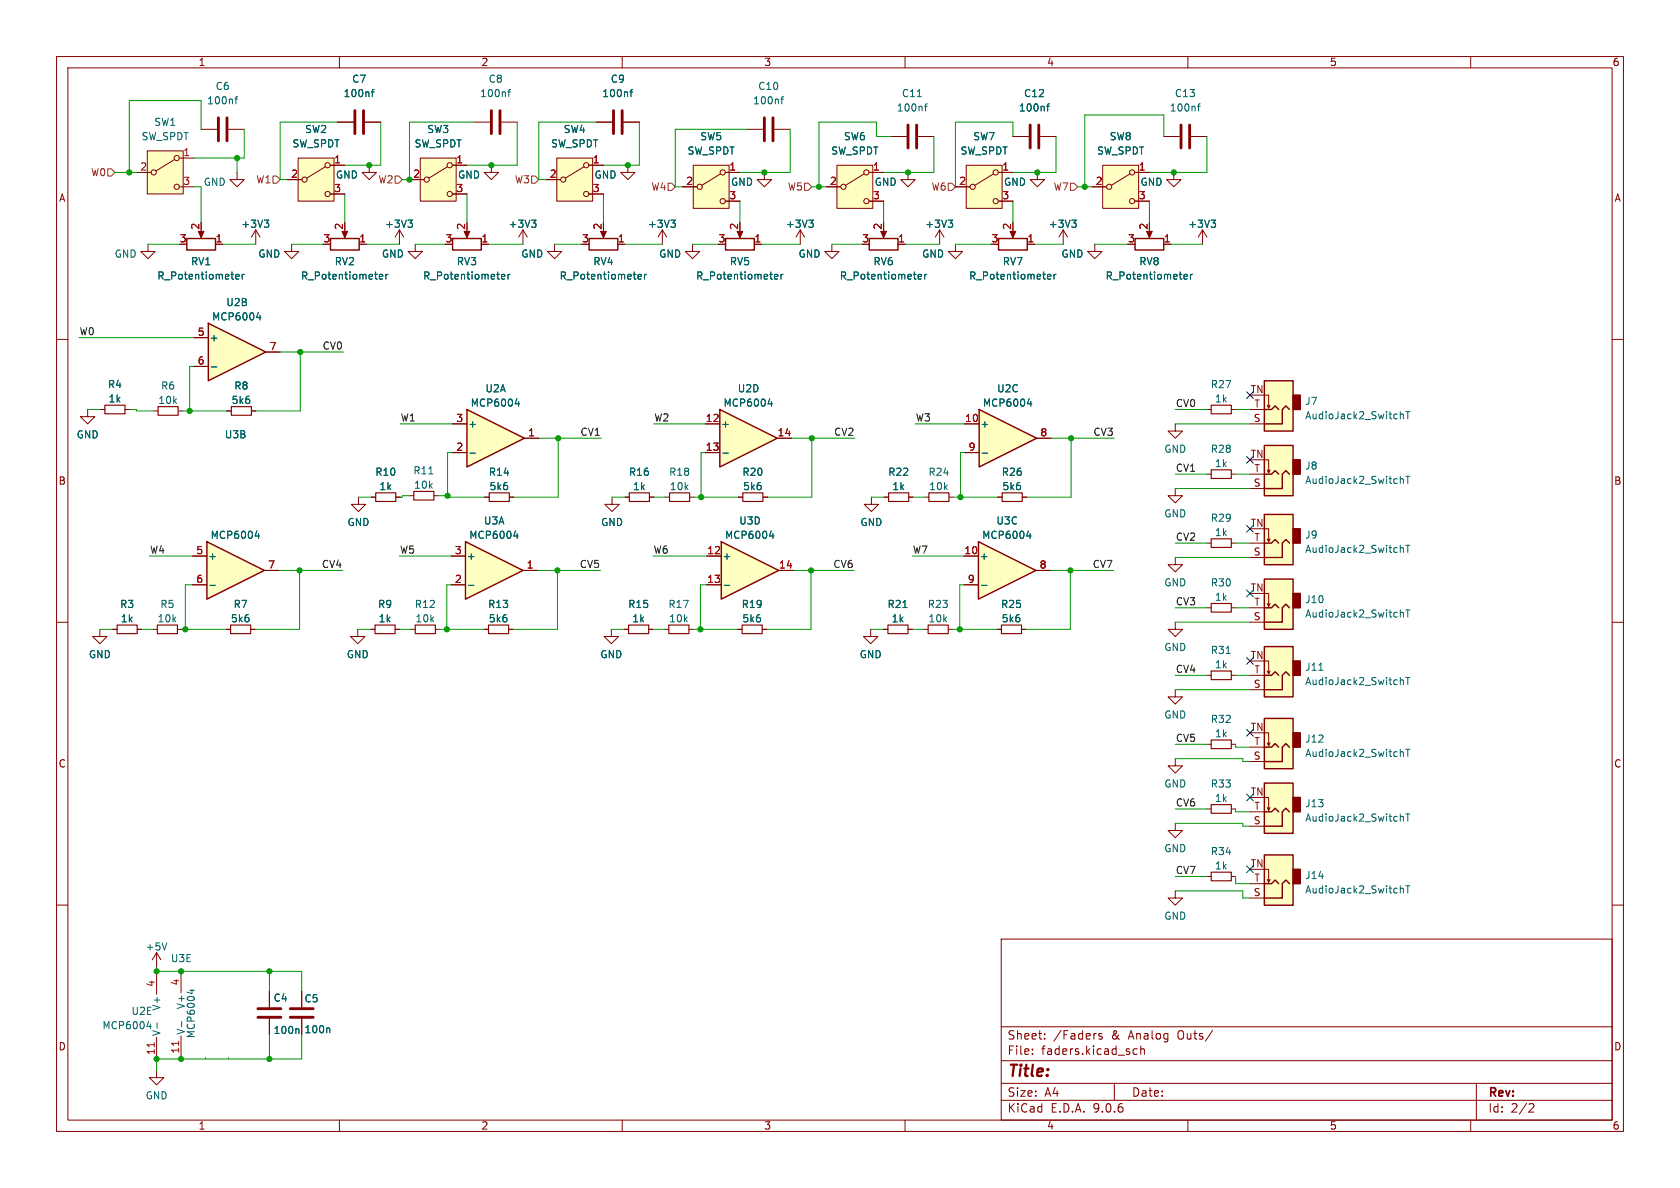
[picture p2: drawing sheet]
<svg xmlns="http://www.w3.org/2000/svg" width="297mm" height="210mm" viewBox="0 0 297 210" stroke-linecap="round" stroke-linejoin="round" font-family="sans-serif">
<defs><g id="words">
<text font-size="2.8" fill="#840000" x="178" y="190.9">Title:</text>
<g font-size="2.1" fill="#840000">
<text x="178" y="184">Sheet:</text>
<text x="186.2" y="184">/Faders</text>
<text x="196.5" y="184">&amp;</text>
<text x="199.7" y="184">Analog</text>
<text x="208.5" y="184">Outs/</text>
<text x="178" y="186.7">File:</text>
<text x="184.1" y="186.7">faders.kicad_sch</text>
<text x="178" y="196.9">KiCad</text>
<text x="178" y="194.1">Size:</text>
<text x="184.7" y="194.1">A4</text>
<text x="185.7" y="196.9">E.D.A.</text>
<text x="193.3" y="196.9">9.0.6</text>
<text x="200" y="194.1">Date:</text>
<text x="263" y="194.3">Rev:</text>
<text x="263" y="196.9">Id:</text>
<text x="267.1" y="196.9">2/2</text>
</g>
<g font-size="1.8" fill="#840000">
<text x="35" y="11.9">1</text>
<text x="85" y="11.9">2</text>
<text x="135" y="11.9">3</text>
<text x="185" y="11.9">4</text>
<text x="235" y="11.9">5</text>
<text x="285" y="11.9">6</text>
<text x="10.3" y="35.9">A</text>
<text x="285.3" y="35.9">A</text>
<text x="10.3" y="85.9">B</text>
<text x="285.3" y="85.9">B</text>
<text x="10.3" y="135.9">C</text>
<text x="285.3" y="135.9">C</text>
<text x="10.3" y="185.9">D</text>
<text x="285.3" y="185.9">D</text>
<text x="35" y="199.9">1</text>
<text x="85" y="199.9">2</text>
<text x="135" y="199.9">3</text>
<text x="185" y="199.9">4</text>
<text x="235" y="199.9">5</text>
<text x="285" y="199.9">6</text>
</g>
<g font-size="1.8" fill="#006464">
<text x="38" y="16.1">C6</text>
<text x="60.6" y="17.4">100nf</text>
<text x="62.2" y="14.8">C7</text>
<text x="84.8" y="17.4">100nf</text>
<text x="86.3" y="14.8">C8</text>
<text x="106.4" y="17.4">100nf</text>
<text x="107.9" y="14.8">C9</text>
<text x="133.9" y="16.1">C10</text>
<text x="159.3" y="17.4">C11</text>
<text x="180.9" y="17.4">C12</text>
<text x="207.6" y="17.4">C13</text>
<text x="27.2" y="22.5">SW1</text>
<text x="36.5" y="18.6">100nf</text>
<text x="53.8" y="23.7">SW2</text>
<text x="75.4" y="23.7">SW3</text>
<text x="99.6" y="23.7">SW4</text>
<text x="133" y="18.6">100nf</text>
<text x="158.4" y="19.9">100nf</text>
<text x="180" y="19.9">100nf</text>
<text x="206.7" y="19.9">100nf</text>
<text x="24.9" y="25">SW_SPDT</text>
<text x="51.6" y="26.3">SW_SPDT</text>
<text x="73.2" y="26.3">SW_SPDT</text>
<text x="97.3" y="26.3">SW_SPDT</text>
<text x="121.5" y="27.5">SW_SPDT</text>
<text x="123.7" y="25">SW5</text>
<text x="146.9" y="27.5">SW_SPDT</text>
<text x="149.1" y="25">SW6</text>
<text x="169.7" y="27.5">SW_SPDT</text>
<text x="172" y="25">SW7</text>
<text x="193.8" y="27.5">SW_SPDT</text>
<text x="196.1" y="25">SW8</text>
<text x="35.9" y="33">GND</text>
<text x="59.3" y="31.8">GND</text>
<text x="80.9" y="31.8">GND</text>
<text x="105" y="31.8">GND</text>
<text x="129.1" y="33">GND</text>
<text x="154.5" y="33">GND</text>
<text x="177.4" y="33">GND</text>
<text x="201.5" y="33">GND</text>
<text x="42.6" y="40.5">+3V3</text>
<text x="68" y="40.5">+3V3</text>
<text x="89.8" y="40.5">+3V3</text>
<text x="114.5" y="40.5">+3V3</text>
<text x="138.8" y="40.5">+3V3</text>
<text x="163.5" y="40.5">+3V3</text>
<text x="185.3" y="40.5">+3V3</text>
<text x="210" y="40.5">+3V3</text>
<text x="20.2" y="45.7">GND</text>
<text x="33.7" y="47.1">RV1</text>
<text x="45.6" y="45.7">GND</text>
<text x="59.1" y="47.1">RV2</text>
<text x="67.4" y="45.7">GND</text>
<text x="80.7" y="47.1">RV3</text>
<text x="92.1" y="45.7">GND</text>
<text x="104.8" y="47.1">RV4</text>
<text x="116.4" y="45.7">GND</text>
<text x="128.9" y="47.1">RV5</text>
<text x="141.1" y="45.7">GND</text>
<text x="154.3" y="47.1">RV6</text>
<text x="162.9" y="45.7">GND</text>
<text x="177.2" y="47.1">RV7</text>
<text x="187.6" y="45.7">GND</text>
<text x="201.3" y="47.1">RV8</text>
<text x="27.7" y="49.6">R_Potentiometer</text>
<text x="53.1" y="49.6">R_Potentiometer</text>
<text x="74.7" y="49.6">R_Potentiometer</text>
<text x="98.8" y="49.6">R_Potentiometer</text>
<text x="123" y="49.6">R_Potentiometer</text>
<text x="148.4" y="49.6">R_Potentiometer</text>
<text x="171.2" y="49.6">R_Potentiometer</text>
<text x="195.4" y="49.6">R_Potentiometer</text>
<text x="37.4" y="56.9">MCP6004</text>
<text x="39.9" y="54.3">U2B</text>
<text x="37" y="60.6">+</text>
<text x="19" y="68.8">R4</text>
<text x="19.1" y="71.4">1k</text>
<text x="27.9" y="71.6">10k</text>
<text x="28.4" y="69.1">R6</text>
<text x="40.8" y="71.6">5k6</text>
<text x="41.3" y="69.1">R8</text>
<text x="85.7" y="69.6">U2A</text>
<text x="130.3" y="69.6">U2D</text>
<text x="176.2" y="69.6">U2C</text>
<text x="214" y="68.8">R27</text>
<text x="214.7" y="71.4">1k</text>
<text x="230.6" y="71.8">J7</text>
<text x="13.5" y="77.7">GND</text>
<text x="39.6" y="77.7">U3B</text>
<text x="82.7" y="75.8">+</text>
<text x="83.1" y="72.1">MCP6004</text>
<text x="127.4" y="75.8">+</text>
<text x="127.8" y="72.1">MCP6004</text>
<text x="173.2" y="75.8">+</text>
<text x="173.7" y="72.1">MCP6004</text>
<text x="230.6" y="74.3">AudioJack2_SwitchT</text>
<text x="205.7" y="80.2">GND</text>
<text x="214" y="80.2">R28</text>
<text x="214.7" y="82.8">1k</text>
<text x="230.6" y="83.2">J8</text>
<text x="66.3" y="84.3">R10</text>
<text x="67" y="86.8">1k</text>
<text x="73" y="84.1">R11</text>
<text x="73.1" y="86.6">10k</text>
<text x="86.3" y="84.3">R14</text>
<text x="86.4" y="86.8">5k6</text>
<text x="111.1" y="84.3">R16</text>
<text x="111.8" y="86.8">1k</text>
<text x="118.2" y="84.3">R18</text>
<text x="118.3" y="86.8">10k</text>
<text x="131.1" y="84.3">R20</text>
<text x="131.3" y="86.8">5k6</text>
<text x="156.9" y="84.3">R22</text>
<text x="157.7" y="86.8">1k</text>
<text x="164" y="84.3">R24</text>
<text x="164.2" y="86.8">10k</text>
<text x="177" y="84.3">R26</text>
<text x="177.1" y="86.8">5k6</text>
<text x="230.6" y="85.8">AudioJack2_SwitchT</text>
<text x="37.1" y="95.5">MCP6004</text>
<text x="61.3" y="93.2">GND</text>
<text x="82.9" y="95.5">MCP6004</text>
<text x="85.5" y="92.9">U3A</text>
<text x="106.2" y="93.2">GND</text>
<text x="128.1" y="95.5">MCP6004</text>
<text x="130.6" y="92.9">U3D</text>
<text x="152" y="93.2">GND</text>
<text x="173.5" y="95.5">MCP6004</text>
<text x="176" y="92.9">U3C</text>
<text x="205.7" y="91.7">GND</text>
<text x="214" y="92.4">R29</text>
<text x="214.7" y="95">1k</text>
<text x="230.6" y="95.4">J9</text>
<text x="36.7" y="99.2">+</text>
<text x="82.4" y="99.2">+</text>
<text x="127.6" y="99.2">+</text>
<text x="173.1" y="99.2">+</text>
<text x="230.6" y="97.9">AudioJack2_SwitchT</text>
<text x="21.1" y="107.7">R3</text>
<text x="28.2" y="107.7">R5</text>
<text x="41.2" y="107.7">R7</text>
<text x="66.7" y="107.7">R9</text>
<text x="73.2" y="107.7">R12</text>
<text x="86.2" y="107.7">R13</text>
<text x="111" y="107.7">R15</text>
<text x="118.1" y="107.7">R17</text>
<text x="131" y="107.7">R19</text>
<text x="156.8" y="107.7">R21</text>
<text x="163.9" y="107.7">R23</text>
<text x="176.9" y="107.7">R25</text>
<text x="205.7" y="103.9">GND</text>
<text x="214" y="103.9">R30</text>
<text x="214.7" y="106.4">1k</text>
<text x="230.6" y="106.8">J10</text>
<text x="21.3" y="110.2">1k</text>
<text x="27.8" y="110.2">10k</text>
<text x="40.7" y="110.2">5k6</text>
<text x="66.9" y="110.2">1k</text>
<text x="73.4" y="110.2">10k</text>
<text x="86.3" y="110.2">5k6</text>
<text x="111.7" y="110.2">1k</text>
<text x="118.2" y="110.2">10k</text>
<text x="131.1" y="110.2">5k6</text>
<text x="157.5" y="110.2">1k</text>
<text x="164" y="110.2">10k</text>
<text x="177" y="110.2">5k6</text>
<text x="230.6" y="109.4">AudioJack2_SwitchT</text>
<text x="15.6" y="116.6">GND</text>
<text x="61.2" y="116.6">GND</text>
<text x="106" y="116.6">GND</text>
<text x="151.9" y="116.6">GND</text>
<text x="205.7" y="115.3">GND</text>
<text x="214" y="115.8">R31</text>
<text x="214.7" y="118.3">1k</text>
<text x="230.6" y="118.8">J11</text>
<text x="230.6" y="121.3">AudioJack2_SwitchT</text>
<text x="205.7" y="127.2">GND</text>
<text x="214" y="128">R32</text>
<text x="214.7" y="130.5">1k</text>
<text x="230.6" y="131.5">J12</text>
<text x="230.6" y="134">AudioJack2_SwitchT</text>
<text x="205.7" y="139.4">GND</text>
<text x="214" y="139.4">R33</text>
<text x="214.7" y="142">1k</text>
<text x="230.6" y="142.9">J13</text>
<text x="230.6" y="145.4">AudioJack2_SwitchT</text>
<text x="205.7" y="150.8">GND</text>
<text x="214" y="151.4">R34</text>
<text x="214.7" y="153.9">1k</text>
<text x="230.6" y="155.6">J14</text>
<text x="230.6" y="158.1">AudioJack2_SwitchT</text>
<text x="205.7" y="162.8">GND</text>
<text x="25.6" y="168.2">+5V</text>
<text x="30.1" y="170.3">U3E</text>
<text x="23.1" y="179.6">U2E</text>
<text x="28.5" y="178.8" transform="rotate(-90 28.5 178.8)">V+</text>
<text x="32.9" y="178.5" transform="rotate(-90 32.9 178.5)">V+</text>
<text x="48.3" y="177.3">C4</text>
<text x="53.7" y="177.4">C5</text>
<text x="18" y="182.1">MCP6004</text>
<text x="28.5" y="183.3" transform="rotate(-90 28.5 183.3)">V-</text>
<text x="32.9" y="183" transform="rotate(-90 32.9 183)">V-</text>
<text x="34.6" y="183.6" transform="rotate(-90 34.6 183.6)">MCP6004</text>
<text x="48.3" y="183">100n</text>
<text x="53.7" y="182.9">100n</text>
<text x="25.6" y="194.5">GND</text>
</g>
<g font-size="1.8" fill="#a90000">
<text x="32.3" y="27.7">1</text>
<text x="59" y="29">1</text>
<text x="80.6" y="29">1</text>
<text x="104.7" y="29">1</text>
<text x="24.7" y="30.2">2</text>
<text x="32.3" y="32.8">3</text>
<text x="51.4" y="31.5">2</text>
<text x="59" y="34">3</text>
<text x="73" y="31.5">2</text>
<text x="80.6" y="34">3</text>
<text x="97.1" y="31.5">2</text>
<text x="104.7" y="34">3</text>
<text x="121.2" y="32.8">2</text>
<text x="128.8" y="30.2">1</text>
<text x="128.8" y="35.3">3</text>
<text x="146.6" y="32.8">2</text>
<text x="154.2" y="30.2">1</text>
<text x="154.2" y="35.3">3</text>
<text x="169.5" y="32.8">2</text>
<text x="177.1" y="30.2">1</text>
<text x="177.1" y="35.3">3</text>
<text x="193.6" y="32.8">2</text>
<text x="201.2" y="30.2">1</text>
<text x="201.2" y="35.3">3</text>
<text x="35.3" y="40.7" transform="rotate(-90 35.3 40.7)">2</text>
<text x="60.7" y="40.7" transform="rotate(-90 60.7 40.7)">2</text>
<text x="82.3" y="40.7" transform="rotate(-90 82.3 40.7)">2</text>
<text x="106.4" y="40.7" transform="rotate(-90 106.4 40.7)">2</text>
<text x="130.6" y="40.7" transform="rotate(-90 130.6 40.7)">2</text>
<text x="156" y="40.7" transform="rotate(-90 156 40.7)">2</text>
<text x="178.8" y="40.7" transform="rotate(-90 178.8 40.7)">2</text>
<text x="202.9" y="40.7" transform="rotate(-90 202.9 40.7)">2</text>
<text x="31.7" y="42.9">3</text>
<text x="38" y="42.9">1</text>
<text x="57.1" y="42.9">3</text>
<text x="63.4" y="42.9">1</text>
<text x="78.7" y="42.9">3</text>
<text x="85" y="42.9">1</text>
<text x="102.8" y="42.9">3</text>
<text x="109.1" y="42.9">1</text>
<text x="126.9" y="42.9">3</text>
<text x="133.3" y="42.9">1</text>
<text x="152.3" y="42.9">3</text>
<text x="158.7" y="42.9">1</text>
<text x="175.2" y="42.9">3</text>
<text x="181.5" y="42.9">1</text>
<text x="199.3" y="42.9">3</text>
<text x="205.7" y="42.9">1</text>
<text x="34.9" y="59.4">5</text>
<text x="34.9" y="64.5">6</text>
<text x="47.6" y="62">7</text>
<text x="221" y="69.6">TN</text>
<text x="80.6" y="74.7">3</text>
<text x="93.3" y="77.2">1</text>
<text x="124.7" y="74.7">12</text>
<text x="137.4" y="77.2">14</text>
<text x="170.5" y="74.7">10</text>
<text x="183.8" y="77.2">8</text>
<text x="221.5" y="74.7">S</text>
<text x="221.7" y="72.1">T</text>
<text x="80.6" y="79.8">2</text>
<text x="124.7" y="79.8">13</text>
<text x="171.1" y="79.8">9</text>
<text x="221" y="81">TN</text>
<text x="221.7" y="83.6">T</text>
<text x="221.5" y="86.1">S</text>
<text x="221" y="93.2">TN</text>
<text x="221.7" y="95.8">T</text>
<text x="34.6" y="98">5</text>
<text x="47.3" y="100.6">7</text>
<text x="80.3" y="98">3</text>
<text x="93" y="100.6">1</text>
<text x="124.9" y="98">12</text>
<text x="137.6" y="100.6">14</text>
<text x="170.4" y="98">10</text>
<text x="183.7" y="100.6">8</text>
<text x="221.5" y="98.3">S</text>
<text x="34.6" y="103.1">6</text>
<text x="80.3" y="103.1">2</text>
<text x="124.9" y="103.1">13</text>
<text x="171" y="103.1">9</text>
<text x="221" y="104.6">TN</text>
<text x="221.7" y="107.2">T</text>
<text x="221.5" y="109.7">S</text>
<text x="221" y="116.6">TN</text>
<text x="221.7" y="119.1">T</text>
<text x="221.5" y="121.7">S</text>
<text x="221" y="129.3">TN</text>
<text x="221.7" y="131.8">T</text>
<text x="221.5" y="134.4">S</text>
<text x="221" y="140.7">TN</text>
<text x="221.7" y="143.3">T</text>
<text x="221.5" y="145.8">S</text>
<text x="221" y="153.4">TN</text>
<text x="221.7" y="156">T</text>
<text x="221.5" y="158.5">S</text>
<text x="27.4" y="174.6" transform="rotate(-90 27.4 174.6)">4</text>
<text x="31.7" y="174.3" transform="rotate(-90 31.7 174.3)">4</text>
<text x="27.4" y="186.6" transform="rotate(-90 27.4 186.6)">11</text>
<text x="31.7" y="186.4" transform="rotate(-90 31.7 186.4)">11</text>
</g>
<g font-size="1.8" fill="#725600">
<text x="16" y="31.3">W0</text>
<text x="45.2" y="32.6">W1</text>
<text x="66.8" y="32.6">W2</text>
<text x="90.9" y="32.6">W3</text>
<text x="115.1" y="33.9">W4</text>
<text x="139.2" y="33.9">W5</text>
<text x="164.6" y="33.9">W6</text>
<text x="186.2" y="33.9">W7</text>
</g>
<g font-size="1.8" fill="#0f0f0f">
<text x="14" y="59.3">W0</text>
<text x="56.9" y="61.9">CV0</text>
<text x="70.7" y="74.6">W1</text>
<text x="102.5" y="77.1">CV1</text>
<text x="115.6" y="74.6">W2</text>
<text x="147.4" y="77.1">CV2</text>
<text x="161.8" y="74.6">W3</text>
<text x="193.2" y="77.1">CV3</text>
<text x="207.8" y="72">CV0</text>
<text x="207.8" y="83.5">CV1</text>
<text x="207.8" y="95.7">CV2</text>
<text x="26.4" y="97.9">W4</text>
<text x="56.8" y="100.5">CV4</text>
<text x="70.6" y="97.9">W5</text>
<text x="102.4" y="100.5">CV5</text>
<text x="115.4" y="97.9">W6</text>
<text x="147.2" y="100.5">CV6</text>
<text x="161.3" y="97.9">W7</text>
<text x="193.1" y="100.5">CV7</text>
<text x="207.8" y="107.1">CV3</text>
<text x="207.8" y="119">CV4</text>
<text x="207.8" y="131.2">CV5</text>
<text x="207.8" y="142.7">CV6</text>
<text x="207.8" y="154.6">CV7</text>
</g>
</g></defs>
<g fill="none" stroke="#840000" stroke-width=".18">
<path d="M10 10h277v190h-277zM12 12h273v186h-273zM60 10v2M110 10v2M160 10v2M210 10v2M260 10v2M10 60h2M285 60h2M10 110h2M285 110h2M10 160h2"/>
<path d="M177 166h108v32h-108zM285 160h2M60 198v2M110 198v2M160 198v2M177 194.5h108M177 191.5h108M177 187.5h108M177 181.5h108M182.5 186.3v.1M182.5 185.5v.1M184.7 183.6v.1"/>
<path d="M184.7 182.8v.1M194.8 182.8l-.3-.1-.3 .2 .1 .2 .5 .2v.3h-.6M197 191.5v3M200.3 186.1l.3 .3 .4-.1M201 185.5l-.4-.1-.3 .3M201.7 185.5l.2-.1 .3 .1 .1 .9M201.7 184.9v1.5M210 198v2M214.4 182.1l-1.3 2M260 198v2M261 191.5v6.5M270.5 195.1l.5 .1 .2 .3-1 1.1h1"/>
</g>
<path d="M36.6 95.8l10.1 5-10.1 5.1z" fill="#ffffc2"/>
<path d="M36.6 95.8l10.1 5-10.1 5.1z" fill="none" stroke="#840000" stroke-width=".25"/>
<path d="M34 98.3h2.6M34 103.4h2.6M46.7 100.8h2.6M110.4 111.3h.7M114.7 111.3h.7M117.5 111.3h.7M121.8 111.3h.8" fill="none" stroke="#840000" stroke-width=".18"/>
<path d="M45.1 94.8h.8M45.7 94.3v.9M37.1 103.5h1" fill="none" stroke="#006464" stroke-width=".18"/>
<path d="M111.1 110.5h3.6v1.5h-3.6zM118.2 110.5h3.6v1.5h-3.6z" fill="none" stroke="#840000" stroke-width=".2"/>
<path d="M127.5 95.8l10.2 5-10.2 5.1z" fill="#ffffc2"/>
<path d="M127.5 95.8l10.2 5-10.2 5.1z" fill="none" stroke="#840000" stroke-width=".25"/>
<path d="M141.5 40.6l-.8 1.3M141.5 40.6l.7 1.3M141.5 40.6v2.6M147.1 43.2v1.3h1.2l-1.2 1.2-1.3-1.2h1.3M125 98.3h2.5M27.1 111.3h.7M31.4 111.3h.7M125 103.4h2.5M137.7 100.8h2.5M213.4 107.4h.7M217.7 107.4h.7" fill="none" stroke="#840000" stroke-width=".18"/>
<path d="M143 38.9h.8l-.4 .5M143.5 39.4l.3 .2v.3l-.3 .3M136 94.8h.8M136.6 94.3v.9M128 103.5h1" fill="none" stroke="#006464" stroke-width=".18"/>
<path d="M27.8 110.5h3.6v1.5h-3.6zM214.1 106.7h3.6v1.5h-3.6z" fill="none" stroke="#840000" stroke-width=".2"/>
<path d="M223.5 102.4h5.1v8.9h-5.1z" fill="#ffffc2"/>
<path d="M228.6 104.9h1.3v2.5h-1.3z" fill="#840000" stroke="#840000" stroke-width=".25"/>
<path d="M223.5 102.4h5.1v8.9h-5.1zM223.5 107.4h1.3l.6-.6 .7 .6M228 107.4l-.7-.6-.6 .6v2.6h-3.2" fill="none" stroke="#840000" stroke-width=".25"/>
<path d="M135.1 30.5v1.3h1.3l-1.3 1.2-1.2-1.2h1.2M157.5 24.1h2.8M160.5 30.5v1.3h1.3l-1.3 1.2-1.2-1.2h1.2M162.3 24.1h2.8M72.6 111.3h.8M77 111.3h.7M221 110h2.5M221 107.4h2.5M223.5 104.9h.8v2.3l.2-.5M224 106.7l.3 .5" fill="none" stroke="#840000" stroke-width=".18"/>
<path d="M162.2 17.1h.7M163.4 18.8h.5M163.9 18.4l-.3 .1v1.1M247.6 108.3h.4l.1 .8M248.5 107.8h.7M248.9 107.8v1.3" fill="none" stroke="#006464" stroke-width=".18"/>
<path d="M73.4 110.5h3.6v1.5h-3.6z" fill="none" stroke="#840000" stroke-width=".2"/>
<path d="M160.5 22.1v4.1M162.1 22.1v4.1" fill="none" stroke="#840000" stroke-width=".51"/>
<path d="M170.8 29.2h6.4v7.6h-6.4z" fill="#ffffc2"/>
<g fill="none" stroke="#840000" stroke-width=".18">
<path d="M168.9 33h2.5M170.8 29.2h6.4v7.6h-6.4zM175.6 30.7l-3.3 2.1M176.5 30.5h2.6M176.5 35.6h2.6M205.7 24.1h2.8M210.6 24.1h2.8M45.2 40.6l-.8 1.3M45.2 40.6l.8 1.3M45.2 40.6v2.6M92.5 40.6l-.8 1.3M92.5 40.6l.7 1.3"/>
<path d="M92.5 40.6v2.6M117.1 40.6l-.8 1.3M117.1 40.6l.8 1.3M117.1 40.6v2.6M168.9 43.2v1.3h1.3l-1.3 1.2-1.3-1.2h1.3M207.8 86.4v1.2h1.2l-1.2 1.3-1.3-1.3h1.3M19.9 111.3h.8M24.3 111.3h.7M108.1 111.3v1.2h1.2l-1.2 1.3-1.3-1.3h1.3M130.4 111.3h.8M134.7 111.3h.8M207.8 110v1.3h1.2l-1.2 1.2-1.3-1.2h1.3"/>
<path d="M32 171.7v3.8M32 183.1v3.8"/>
<circle cx="172" cy="33" r=".46"/>
<circle cx="176" cy="35.6" r=".46"/>
<circle cx="176" cy="30.5" r=".46"/>
</g>
<path d="M211.7 18.8h.5M212.2 18.4l-.3 .1v1.1M46.7 38.9h.8l-.4 .5M47.3 39.4l.2 .2v.3l-.2 .3M94 38.9h.8l-.5 .5M94.5 39.4l.3 .2v.3l-.3 .3M118.6 38.9h.8l-.4 .5M119.2 39.4l.2 .2v.3l-.2 .3M33.5 175.1h.9M33.9 174.9v.8M32.1 180.5v1" fill="none" stroke="#006464" stroke-width=".18"/>
<path d="M208.8 22.1v4.1M210.3 22.1v4.1" fill="none" stroke="#840000" stroke-width=".51"/>
<path d="M31.6 184.1v.7" fill="none" stroke="#a90000" stroke-width=".18"/>
<path d="M20.7 110.5h3.6v1.5h-3.6zM131.2 110.5h3.5v1.5h-3.5z" fill="none" stroke="#840000" stroke-width=".2"/>
<path d="M98.4 27.9h6.4v7.7h-6.4z" fill="#ffffc2"/>
<g fill="none" stroke="#840000" stroke-width=".18">
<path d="M35.6 22.9h2.8M40.4 22.9h2.8M96.5 31.8h2.6M98.4 27.9h6.4v7.7h-6.4zM103.3 29.5l-3.4 2M104.1 29.2h2.6M104.1 34.3h2.6M35.6 40.6v1.1M38.1 43.2h1.3M40.1 72.6h.8M44.4 72.6h.8M213.4 154.9h.7"/>
<path d="M217.7 154.9h.7"/>
<circle cx="99.6" cy="31.8" r=".46"/>
<circle cx="103.6" cy="34.3" r=".46"/>
<circle cx="103.6" cy="29.2" r=".46"/>
</g>
<path d="M40.9 71.9h3.5v1.5h-3.5zM214.1 154.2h3.6v1.5h-3.6z" fill="none" stroke="#840000" stroke-width=".2"/>
<path d="M38.6 20.8v4.1M40.1 20.8v4.1" fill="none" stroke="#840000" stroke-width=".51"/>
<path d="M41.5 17.5h.5M42 17.1l-.3 .2v1.1M41.7 48.9l.6-.1-.1-.2-.4-.1-.1 .2v.6h.5M42.8 48.5v.8M43.2 48.5l-.4 .2" fill="none" stroke="#006464" stroke-width=".18"/>
<path d="M33 42.2h5.1v2h-5.1z" fill="none" stroke="#840000" stroke-width=".25"/>
<path d="M35.1 40.9h1l-.5 1.1z" fill="#840000" stroke="#840000" stroke-width=".18"/>
<path d="M223.5 90.9h5.1v8.9h-5.1z" fill="#ffffc2"/>
<path d="M228.6 93.5h1.3v2.5h-1.3z" fill="#840000" stroke="#840000" stroke-width=".25"/>
<path d="M223.5 90.9h5.1v8.9h-5.1zM223.5 96h1.3l.6-.6 .7 .6M228 96l-.7-.6-.6 .6v2.6h-3.2" fill="none" stroke="#840000" stroke-width=".25"/>
<path d="M73.4 43.2v1.3h1.3l-1.3 1.2-1.3-1.2h1.3M213.4 72.4h.7M217.7 72.4h.7M221 98.6h2.5M221 96h2.5M223.5 93.5h.8v2.3l.2-.5M224 95.3l.3 .5" fill="none" stroke="#840000" stroke-width=".18"/>
<path d="M247.6 96.9h.4l.1 .8M248.5 96.4h.7M248.9 96.4v1.3" fill="none" stroke="#006464" stroke-width=".18"/>
<path d="M214.1 71.6h3.6v1.6h-3.6z" fill="none" stroke="#840000" stroke-width=".2"/>
<path d="M127.3 72.4l10.1 5.1-10.1 5.1z" fill="#ffffc2"/>
<path d="M127.3 72.4l10.1 5.1-10.1 5.1z" fill="none" stroke="#840000" stroke-width=".25"/>
<g fill="none" stroke="#840000" stroke-width=".18">
<path d="M41.9 30.5v1.3h1.3l-1.3 1.2-1.3-1.2h1.3M105.4 21.6h2.8M110.2 21.6h2.8M179.1 24.1h2.8M183.9 24.1h2.8M26.2 43.2v1.3h1.2l-1.2 1.2-1.3-1.2h1.3M124.7 74.9h2.6M137.4 77.5h2.6M65.7 87.9h.7M70 87.9h.7M85.7 87.9h.8M90 87.9h.8"/>
<path d="M110.5 87.9h.8M114.8 87.9h.8M124.7 80h2.6M154.1 87.9v1.3h1.2l-1.2 1.2-1.3-1.2h1.3M163.4 87.9h.8M167.8 87.9h.7M213.4 83.8h.7M217.7 83.8h.7M17.7 111.3v1.2h1.2l-1.2 1.3-1.3-1.3h1.3M65.5 111.3h.8M69.8 111.3h.8M153.9 111.3v1.2h1.3l-1.3 1.3-1.2-1.3h1.2"/>
<path d="M207.8 134.1v1.3h1.2l-1.2 1.3-1.3-1.3h1.3M207.8 145.5v1.3h1.2l-1.2 1.3-1.3-1.3h1.3M27.7 172v3.8M27.7 183.4v3.8"/>
</g>
<path d="M111.4 16.2h.5M111.9 15.8l-.4 .2v1.1M185 18.8h.5M185.5 18.4l-.3 .1v1.1M135.8 71.4h.8M136.4 71v.8M127.8 80.1h1M26 181.4h.8M26.6 181v.9M27.8 180.8v1" fill="none" stroke="#006464" stroke-width=".18"/>
<path d="M27.3 184.3v.8" fill="none" stroke="#a90000" stroke-width=".18"/>
<path d="M66.4 87.1h3.6v1.5h-3.6zM86.5 87.1h3.5v1.5h-3.5zM111.3 87.1h3.5v1.5h-3.5zM164.2 87.1h3.6v1.5h-3.6zM214.1 83.1h3.6v1.5h-3.6zM66.3 110.5h3.5v1.5h-3.5z" fill="none" stroke="#840000" stroke-width=".2"/>
<path d="M108.5 19.6v4M110 19.6v4M182.1 22.1v4.1M183.6 22.1v4.1" fill="none" stroke="#840000" stroke-width=".51"/>
<path d="M173.1 72.4l10.2 5.1-10.2 5.1z" fill="#ffffc2"/>
<path d="M173.1 72.4l10.2 5.1-10.2 5.1z" fill="none" stroke="#840000" stroke-width=".25"/>
<path d="M170.6 74.9h2.5M183.3 77.5h2.5M170.6 80h2.5M176.3 111.3h.7M180.6 111.3h.8" fill="none" stroke="#840000" stroke-width=".18"/>
<path d="M181.6 71.4h.8M182.2 71v.8M173.6 80.1h1" fill="none" stroke="#006464" stroke-width=".18"/>
<path d="M177 110.5h3.6v1.5h-3.6z" fill="none" stroke="#840000" stroke-width=".2"/>
<path d="M74.3 27.9h6.3v7.7h-6.3z" fill="#ffffc2"/>
<g fill="none" stroke="#840000" stroke-width=".18">
<path d="M65.3 29.2v1.3h1.2l-1.2 1.3-1.3-1.3h1.3M72.4 31.8h2.5M74.3 27.9h6.3v7.7h-6.3zM79.1 29.5l-3.3 2M80 29.2h2.5M80 34.3h2.5M83.8 21.6h2.8M88.6 21.6h2.8M156.2 40.6v1.1M158.7 43.2h1.3M212.6 40.6l-.8 1.3M212.6 40.6l.8 1.3"/>
<path d="M212.6 40.6v2.6M40 111.3h.8M44.3 111.3h.8M213.4 131.6h.7M217.7 131.6h.7"/>
<circle cx="75.4" cy="31.8" r=".46"/>
<circle cx="79.5" cy="34.3" r=".46"/>
<circle cx="79.5" cy="29.2" r=".46"/>
</g>
<path d="M40.8 110.5h3.5v1.5h-3.5zM214.1 130.8h3.6v1.5h-3.6z" fill="none" stroke="#840000" stroke-width=".2"/>
<path d="M89.8 16.2h.5M90.3 15.8l-.3 .2v1.1M214.1 38.9h.8l-.4 .5M214.7 39.4l.2 .2v.3l-.2 .3M162.3 48.9l.6-.1v-.2l-.4-.1-.2 .2 .1 .6h.5M163.5 48.5v.8M163.8 48.5l-.3 .2" fill="none" stroke="#006464" stroke-width=".18"/>
<path d="M86.9 19.6v4M88.4 19.6v4" fill="none" stroke="#840000" stroke-width=".51"/>
<path d="M153.7 42.2h5v2h-5z" fill="none" stroke="#840000" stroke-width=".25"/>
<path d="M155.7 40.9h1l-.5 1.1z" fill="#840000" stroke="#840000" stroke-width=".18"/>
<path d="M223.5 114.3h5.1v8.9h-5.1z" fill="#ffffc2"/>
<path d="M228.6 116.8h1.3v2.6h-1.3z" fill="#840000" stroke="#840000" stroke-width=".25"/>
<path d="M223.5 114.3h5.1v8.9h-5.1zM223.5 119.4h1.3l.6-.7 .7 .7M228 119.4l-.7-.7-.6 .7v2.5h-3.2" fill="none" stroke="#840000" stroke-width=".25"/>
<path d="M59.7 21.6h2.8M64.5 21.6h2.8M70.6 40.6l-.8 1.3M70.6 40.6l.8 1.3M70.6 40.6v2.6M221 119.4h2.5M223.5 116.8h.8v2.3l.2-.5M224 118.6l.3 .5M221 121.9h2.5M27.7 168.4l-.8 1.3M27.7 168.4l.7 1.3M27.7 168.4v2.5" fill="none" stroke="#840000" stroke-width=".18"/>
<path d="M65.6 16.2h.5M66.1 15.8l-.3 .2v1.1M72.1 38.9h.8l-.4 .5M72.7 39.4l.2 .2v.3l-.2 .3M233.2 118.5h.7M248.5 119.8h.7M248.9 119.8v1.2M247.6 120.2h.4l.1 .8M29.5 166.7l-.4 1.2" fill="none" stroke="#006464" stroke-width=".18"/>
<path d="M62.7 19.6v4M64.3 19.6v4" fill="none" stroke="#840000" stroke-width=".51"/>
<path d="M223.5 151.1h5.1v8.9h-5.1z" fill="#ffffc2"/>
<path d="M228.6 153.7h1.3v2.5h-1.3z" fill="#840000" stroke="#840000" stroke-width=".25"/>
<path d="M223.5 151.1h5.1v8.9h-5.1zM223.5 156.2h1.3l.6-.6 .7 .6M228 156.2l-.7-.6-.6 .6v2.6h-3.2" fill="none" stroke="#840000" stroke-width=".25"/>
<path d="M130.6 87.9h.7M134.9 87.9h.7M156.3 87.9h.8M160.7 87.9h.7M213.4 119.4h.7M217.7 119.4h.7M221 158.8h2.5M221 156.2h2.5M223.5 153.7h.8v2.3l.2-.6M224 155.4l.3 .6" fill="none" stroke="#840000" stroke-width=".18"/>
<path d="M216.8 115.5h.7M247.6 157.1h.4l.1 .8M248.5 156.6h.7M248.9 156.6v1.3" fill="none" stroke="#006464" stroke-width=".18"/>
<path d="M131.3 87.1h3.6v1.5h-3.6zM157.1 87.1h3.6v1.5h-3.6zM214.1 118.6h3.6v1.5h-3.6z" fill="none" stroke="#840000" stroke-width=".2"/>
<path d="M223.5 138.4h5.1v8.9h-5.1z" fill="#ffffc2"/>
<path d="M228.6 141h1.3v2.5h-1.3z" fill="#840000" stroke="#840000" stroke-width=".25"/>
<path d="M223.5 138.4h5.1v8.9h-5.1zM223.5 143.5h1.3l.6-.6 .7 .6M228 143.5l-.7-.6-.6 .6v2.6h-3.2" fill="none" stroke="#840000" stroke-width=".25"/>
<path d="M221 146.1h2.5M221 143.5h2.5M223.5 141h.8v2.3l.2-.6M224 142.7l.3 .6" fill="none" stroke="#840000" stroke-width=".18"/>
<path d="M247.6 144.4h.4l.1 .8M248.5 143.9h.7M248.9 143.9v1.3" fill="none" stroke="#006464" stroke-width=".18"/>
<path d="M82.3 95.8l10.2 5-10.2 5.1z" fill="#ffffc2"/>
<path d="M82.3 95.8l10.2 5-10.2 5.1z" fill="none" stroke="#840000" stroke-width=".25"/>
<g fill="none" stroke="#840000" stroke-width=".18">
<path d="M111 29.2v1.3h1.3l-1.3 1.3-1.3-1.3h1.3M122.4 43.2v1.3h1.3l-1.3 1.2-1.2-1.2h1.2M17.8 72.4h.7M22.1 72.4h.8M63.4 87.9v1.3h1.2l-1.2 1.2-1.3-1.2h1.3M79.8 98.3h2.5M108.2 87.9v1.3h1.3l-1.3 1.2-1.3-1.2h1.3M176.4 87.9h.8M180.7 87.9h.8M213.4 96h.7M217.7 96h.7M79.8 103.4h2.5"/>
<path d="M85.6 111.3h.8M89.9 111.3h.8M92.5 100.8h2.5M27.7 189.2v1.3h1.3l-1.3 1.3-1.3-1.3h1.3"/>
</g>
<path d="M90.8 94.8h.8M91.4 94.3v.9M82.8 103.5h1" fill="none" stroke="#006464" stroke-width=".18"/>
<path d="M18.5 71.6h3.6v1.6h-3.6zM177.2 87.1h3.5v1.5h-3.5zM214.1 95.3h3.6v1.5h-3.6zM86.4 110.5h3.5v1.5h-3.5z" fill="none" stroke="#840000" stroke-width=".2"/>
<path d="M82.5 72.4l10.2 5.1-10.2 5.1z" fill="#ffffc2"/>
<path d="M176.5 42.2h5.1v2h-5.1zM82.5 72.4l10.2 5.1-10.2 5.1z" fill="none" stroke="#840000" stroke-width=".25"/>
<g fill="none" stroke="#840000" stroke-width=".18">
<path d="M179.1 40.6v1.1M181.6 43.2h1.3M188 40.6l-.8 1.3M188 40.6l.7 1.3M188 40.6v2.6M193.5 43.2v1.3h1.3l-1.3 1.2-1.2-1.2h1.2M27.2 72.6h.7M31.5 72.6h.8M80 74.9h2.5M92.7 77.5h2.5M207.8 74.9v1.3h1.2l-1.2 1.3-1.3-1.3h1.3M80 80h2.5"/>
<path d="M207.8 157.5v1.3h1.2l-1.2 1.2-1.3-1.2h1.3"/>
</g>
<path d="M189.5 38.9h.8l-.5 .5M190 39.4l.3 .2v.3l-.3 .3M185.2 48.9l.6-.1-.1-.2-.3-.1-.2 .2v.6h.5M186.3 48.5v.8M186.7 48.5l-.4 .2M91.1 71.4h.8M91.7 71v.8M83.1 80.1h.9" fill="none" stroke="#006464" stroke-width=".18"/>
<path d="M178.6 40.9h1l-.5 1.1z" fill="#840000" stroke="#840000" stroke-width=".18"/>
<path d="M27.9 71.9h3.6v1.5h-3.6z" fill="none" stroke="#840000" stroke-width=".2"/>
<path d="M194.9 29.2h6.4v7.6h-6.4z" fill="#ffffc2"/>
<g fill="none" stroke="#840000" stroke-width=".18">
<path d="M183.4 30.5v1.3h1.3l-1.3 1.2-1.3-1.2h1.3M193 33h2.6M194.9 29.2h6.4v7.6h-6.4zM199.8 30.7l-3.3 2.1M200.7 30.5h2.5M200.7 35.6h2.5M207.5 30.5v1.3h1.3l-1.3 1.2-1.3-1.2h1.3M82.5 40.6v1.1M85.1 43.2h1.3M63.2 111.3v1.2h1.3l-1.3 1.3-1.2-1.3h1.2"/>
<circle cx="196.1" cy="33" r=".46"/>
<circle cx="200.2" cy="35.6" r=".46"/>
<circle cx="200.2" cy="30.5" r=".46"/>
</g>
<path d="M80 42.2h5.1v2h-5.1z" fill="none" stroke="#840000" stroke-width=".25"/>
<path d="M82 40.9h1.1l-.6 1.1z" fill="#840000" stroke="#840000" stroke-width=".18"/>
<path d="M88.7 48.9l.6-.1-.1-.2-.4-.1-.1 .2v.6h.5M89.8 48.5v.8M90.2 48.5l-.4 .2" fill="none" stroke="#006464" stroke-width=".18"/>
<path d="M173 95.8l10.1 5-10.1 5.1z" fill="#ffffc2"/>
<path d="M173 95.8l10.1 5-10.1 5.1z" fill="none" stroke="#840000" stroke-width=".25"/>
<path d="M170.4 98.3h2.6M170.4 103.4h2.6M183.1 100.8h2.6" fill="none" stroke="#840000" stroke-width=".18"/>
<path d="M181.5 94.8h.8M182.1 94.3v.9M173.5 103.5h1" fill="none" stroke="#006464" stroke-width=".18"/>
<path d="M36.8 57.2l10.2 5-10.2 5.1z" fill="#ffffc2"/>
<path d="M36.8 57.2l10.2 5-10.2 5.1z" fill="none" stroke="#840000" stroke-width=".25"/>
<path d="M34.3 59.7h2.5M34.3 64.8h2.5M47 62.2h2.5" fill="none" stroke="#840000" stroke-width=".18"/>
<path d="M45.4 56.1h.7M46 55.7v.9M37.4 64.9h.9" fill="none" stroke="#006464" stroke-width=".18"/>
<path d="M223.5 67.3h5.1v8.9h-5.1z" fill="#ffffc2"/>
<path d="M228.6 69.9h1.3v2.5h-1.3z" fill="#840000" stroke="#840000" stroke-width=".25"/>
<path d="M223.5 67.3h5.1v8.9h-5.1zM223.5 72.4h1.3l.6-.6 .7 .6M228 72.4l-.7-.6-.6 .6v2.5h-3.2" fill="none" stroke="#840000" stroke-width=".25"/>
<path d="M98 43.2v1.3h1.3l-1.3 1.2-1.2-1.2h1.2M221 74.9h2.5M221 72.4h2.5M223.5 69.9h.8v2.2l.2-.5M224 71.6l.3 .5M213.4 143h.7M217.7 143h.7" fill="none" stroke="#840000" stroke-width=".18"/>
<path d="M247.6 73.3h.4l.1 .7M248.5 72.8h.7M248.9 72.8v1.2" fill="none" stroke="#006464" stroke-width=".18"/>
<path d="M214.1 142.2h3.6v1.6h-3.6z" fill="none" stroke="#840000" stroke-width=".2"/>
<path d="M26 26.7h6.4v7.6h-6.4z" fill="#ffffc2"/>
<g fill="none" stroke="#840000" stroke-width=".18">
<path d="M24.1 30.5h2.6M26 26.7h6.4v7.6h-6.4zM30.9 28.2l-3.3 2M31.7 27.9h2.6M31.7 33h2.6"/>
<circle cx="27.2" cy="30.5" r=".46"/>
<circle cx="31.2" cy="33" r=".46"/>
<circle cx="31.2" cy="27.9" r=".46"/>
</g>
<path d="M223.5 78.7h5.1v8.9h-5.1z" fill="#ffffc2"/>
<path d="M228.6 81.3h1.3v2.5h-1.3z" fill="#840000" stroke="#840000" stroke-width=".25"/>
<path d="M223.5 78.7h5.1v8.9h-5.1zM223.5 83.8h1.3l.6-.6 .7 .6M228 83.8l-.7-.6-.6 .6v2.6h-3.2" fill="none" stroke="#840000" stroke-width=".25"/>
<path d="M166.1 40.6l-.7 1.3M166.1 40.6l.8 1.3M166.1 40.6v2.6M221 86.4h2.5M221 83.8h2.5M223.5 81.3h.8v2.3l.2-.5M224 83.1l.3 .5M163.3 111.3h.8M167.6 111.3h.8" fill="none" stroke="#840000" stroke-width=".18"/>
<path d="M167.6 38.9h.8l-.4 .5M168.2 39.4l.2 .2v.3l-.2 .3M247.6 84.7h.4l.1 .8M248.5 84.2h.7M248.9 84.2v1.3" fill="none" stroke="#006464" stroke-width=".18"/>
<path d="M164.1 110.5h3.5v1.5h-3.5z" fill="none" stroke="#840000" stroke-width=".2"/>
<path d="M52.7 27.9h6.4v7.7h-6.4z" fill="#ffffc2"/>
<g fill="none" stroke="#840000" stroke-width=".18">
<path d="M50.8 31.8h2.5M52.7 27.9h6.4v7.7h-6.4zM57.5 29.5l-3.3 2M58.4 29.2h2.6M58.4 34.3h2.6M86.9 29.2v1.3h1.2l-1.2 1.3-1.3-1.3h1.3M51.6 43.2v1.3h1.2l-1.2 1.2-1.3-1.2h1.3M106.7 40.6v1.1M109.2 43.2h1.3M203.2 40.6v1.1M205.7 43.2h1.3M207.8 98.6v1.2h1.2l-1.2 1.3-1.3-1.3h1.3"/>
<path d="M207.8 121.9v1.3h1.2l-1.2 1.3-1.3-1.3h1.3M47.6 175.3v2.8M53.3 175.3v2.8M47.6 180.1v2.8M53.3 180.1v2.8"/>
<circle cx="53.8" cy="31.8" r=".46"/>
<circle cx="57.9" cy="34.3" r=".46"/>
<circle cx="57.9" cy="29.2" r=".46"/>
</g>
<path d="M104.1 42.2h5.1v2h-5.1zM200.7 42.2h5v2h-5z" fill="none" stroke="#840000" stroke-width=".25"/>
<g fill="#840000" stroke="#840000" stroke-width=".18">
<path d="M202.7 40.9h1l-.5 1.1z"/>
<path d="M106.2 40.9h1l-.5 1.1z"/>
</g>
<path d="M112.8 48.9l.6-.1-.1-.2-.3-.1-.2 .2v.6h.5M113.9 48.5v.8M114.3 48.5l-.4 .2M209.3 48.9l.6-.1v-.2l-.4-.1-.2 .2 .1 .6h.5M210.5 48.5v.8M210.8 48.5l-.3 .2M52.7 181.9l.1 .1v.7M58.1 181.7l.2 .2v.7" fill="none" stroke="#006464" stroke-width=".18"/>
<path d="M45.6 178.3h4.1M45.6 179.8h4.1M51.3 178.3h4.1M51.3 179.8h4.1" fill="none" stroke="#840000" stroke-width=".51"/>
<path d="M122.6 29.2h6.3v7.6h-6.3z" fill="#ffffc2"/>
<g fill="none" stroke="#840000" stroke-width=".18">
<path d="M120.6 33h2.6M122.6 29.2h6.3v7.6h-6.3zM127.4 30.7l-3.3 2.1M128.3 30.5h2.5M128.3 35.6h2.5M132.1 22.9h2.8M136.9 22.9h2.8M61 40.6v1.1M63.5 43.2h1.3M130.8 40.6v1.1M133.3 43.2h1.3M156.2 111.3h.8"/>
<path d="M160.5 111.3h.8"/>
<circle cx="123.7" cy="33" r=".46"/>
<circle cx="127.8" cy="30.5" r=".46"/>
<circle cx="127.8" cy="35.6" r=".46"/>
</g>
<path d="M135.1 20.8v4.1M136.7 20.8v4.1" fill="none" stroke="#840000" stroke-width=".51"/>
<path d="M138 17.5h.5M138.5 17.1l-.3 .2v1.1M67.1 48.9l.6-.1-.1-.2-.4-.1-.1 .2v.6h.5M68.2 48.5v.8M68.6 48.5l-.4 .2M136.9 48.9l.6-.1v-.2l-.4-.1-.2 .2 .1 .6h.5M138.1 48.5v.8M138.4 48.5l-.3 .2M159.6 107.4h.8" fill="none" stroke="#006464" stroke-width=".18"/>
<path d="M58.4 42.2h5.1v2h-5.1zM128.3 42.2h5v2h-5z" fill="none" stroke="#840000" stroke-width=".25"/>
<g fill="#840000" stroke="#840000" stroke-width=".18">
<path d="M60.5 40.9h1l-.5 1.1z"/>
<path d="M130.3 40.9h1l-.5 1.1z"/>
</g>
<path d="M157 110.5h3.5v1.5h-3.5z" fill="none" stroke="#840000" stroke-width=".2"/>
<path d="M148 29.2h6.3v7.6h-6.3z" fill="#ffffc2"/>
<g fill="none" stroke="#840000" stroke-width=".18">
<path d="M146 33h2.6M148 29.2h6.3v7.6h-6.3zM152.8 30.7l-3.3 2.1M153.7 30.5h2.5M153.7 35.6h2.5M72.4 87.6h.8M76.7 87.6h.8"/>
<circle cx="149.1" cy="33" r=".46"/>
<circle cx="153.2" cy="35.6" r=".46"/>
<circle cx="153.2" cy="30.5" r=".46"/>
</g>
<path d="M73.2 86.9h3.5v1.5h-3.5z" fill="none" stroke="#840000" stroke-width=".2"/>
<path d="M75.8 83.8h.7" fill="none" stroke="#006464" stroke-width=".18"/>
<path d="M223.5 127h5.1v8.9h-5.1z" fill="#ffffc2"/>
<path d="M228.6 129.5h1.3v2.6h-1.3z" fill="#840000" stroke="#840000" stroke-width=".25"/>
<path d="M223.5 127h5.1v8.9h-5.1zM223.5 132.1h1.3l.6-.7 .7 .7M228 132.1l-.7-.7-.6 .7v2.5h-3.2" fill="none" stroke="#840000" stroke-width=".25"/>
<g fill="none" stroke="#840000" stroke-width=".18">
<path d="M50.8 31.8h2.5M58.4 29.2h2.6M58.4 34.3h2.6M59.7 21.6h2.8M64.5 21.6h2.8M72.4 31.8h2.5M80 29.2h2.5M80 34.3h2.5M96.5 31.8h2.6M104.1 29.2h2.6M104.1 34.3h2.6M105.4 21.6h2.8"/>
<path d="M110.2 21.6h2.8M120.6 33h2.6M128.3 30.5h2.5M128.3 35.6h2.5M146 33h2.6M153.7 30.5h2.5M153.7 35.6h2.5M168.9 33h2.5M176.5 30.5h2.6M176.5 35.6h2.6M179.1 24.1h2.8M183.9 24.1h2.8"/>
<path d="M193 33h2.6M200.7 30.5h2.5M200.7 35.6h2.5M34.3 59.7h2.5M38.1 43.2h1.3M63.5 43.2h1.3M85.1 43.2h1.3M109.2 43.2h1.3M133.3 43.2h1.3M158.7 43.2h1.3M181.6 43.2h1.3M205.7 43.2h1.3"/>
<path d="M15.5 72.4v1.3h1.3l-1.3 1.2-1.3-1.2h1.3M17.8 72.4h.7M22.1 72.4h.8M34.3 64.8h2.5M40.1 72.6h.8M44.4 72.6h.8M47 62.2h2.5M80 74.9h2.5M92.7 77.5h2.5M124.7 74.9h2.6M137.4 77.5h2.6M170.6 74.9h2.5"/>
<path d="M183.3 77.5h2.5M34 98.3h2.6M65.7 87.9h.7M70 87.9h.7M79.8 98.3h2.5M80 80h2.5M85.7 87.9h.8M90 87.9h.8M110.5 87.9h.8M114.8 87.9h.8M117.6 87.9h.8M121.9 87.9h.8"/>
<path d="M124.7 80h2.6M125 98.3h2.5M130.6 87.9h.7M134.9 87.9h.7M156.3 87.9h.8M160.7 87.9h.7M170.4 98.3h2.6M170.6 80h2.5M176.4 87.9h.8M180.7 87.9h.8M19.9 111.3h.8M24.3 111.3h.7"/>
<path d="M34 103.4h2.6M40 111.3h.8M44.3 111.3h.8M46.7 100.8h2.6M65.5 111.3h.8M69.8 111.3h.8M79.8 103.4h2.5M85.6 111.3h.8M89.9 111.3h.8M92.5 100.8h2.5M110.4 111.3h.7M114.7 111.3h.7"/>
<path d="M125 103.4h2.5M130.4 111.3h.8M134.7 111.3h.8M137.7 100.8h2.5M156.2 111.3h.8M160.5 111.3h.8M170.4 103.4h2.6M176.3 111.3h.7M180.6 111.3h.8M183.1 100.8h2.6M221 134.6h2.5M221 132.1h2.5"/>
<path d="M223.5 129.5h.8v2.3l.2-.5M224 131.3l.3 .5M47.6 175.3v2.8M53.3 175.3v2.8M47.6 180.1v2.8M53.3 180.1v2.8"/>
</g>
<g fill="none" stroke="#006464" stroke-width=".18">
<path d="M65.6 16.2h.5M66.1 15.8l-.3 .2v1.1M111.4 16.2h.5M111.9 15.8l-.4 .2v1.1M185 18.8h.5M185.5 18.4l-.3 .1v1.1M46.7 38.9h.8l-.4 .5M47.3 39.4l.2 .2v.3l-.2 .3M72.1 38.9h.8l-.4 .5M72.7 39.4l.2 .2v.3l-.2 .3M94 38.9h.8l-.5 .5M94.5 39.4l.3 .2v.3l-.3 .3"/>
<path d="M118.6 38.9h.8l-.4 .5M119.2 39.4l.2 .2v.3l-.2 .3M143 38.9h.8l-.4 .5M143.5 39.4l.3 .2v.3l-.3 .3M167.6 38.9h.8l-.4 .5M168.2 39.4l.2 .2v.3l-.2 .3M189.5 38.9h.8l-.5 .5M190 39.4l.3 .2v.3l-.3 .3M214.1 38.9h.8l-.4 .5M214.7 39.4l.2 .2v.3l-.2 .3M41.7 48.9l.6-.1-.1-.2-.4-.1-.1 .2v.6h.5M42.8 48.5v.8"/>
<path d="M43.2 48.5l-.4 .2M45.4 56.1h.7M46 55.7v.9M67.1 48.9l.6-.1-.1-.2-.4-.1-.1 .2v.6h.5M68.2 48.5v.8M68.6 48.5l-.4 .2M88.7 48.9l.6-.1-.1-.2-.4-.1-.1 .2v.6h.5M89.8 48.5v.8M90.2 48.5l-.4 .2M112.8 48.9l.6-.1-.1-.2-.3-.1-.2 .2v.6h.5M113.9 48.5v.8M114.3 48.5l-.4 .2"/>
<path d="M136.9 48.9l.6-.1v-.2l-.4-.1-.2 .2 .1 .6h.5M138.1 48.5v.8M138.4 48.5l-.3 .2M162.3 48.9l.6-.1v-.2l-.4-.1-.2 .2 .1 .6h.5M163.5 48.5v.8M163.8 48.5l-.3 .2M185.2 48.9l.6-.1-.1-.2-.3-.1-.2 .2v.6h.5M186.3 48.5v.8M186.7 48.5l-.4 .2M209.3 48.9l.6-.1v-.2l-.4-.1-.2 .2 .1 .6h.5M210.5 48.5v.8M210.8 48.5l-.3 .2"/>
<path d="M37.4 64.9h.9M91.1 71.4h.8M91.7 71v.8M135.8 71.4h.8M136.4 71v.8M181.6 71.4h.8M182.2 71v.8M45.1 94.8h.8M45.7 94.3v.9M83.1 80.1h.9M90.8 94.8h.8M91.4 94.3v.9"/>
<path d="M127.8 80.1h1M136 94.8h.8M136.6 94.3v.9M173.6 80.1h1M181.5 94.8h.8M182.1 94.3v.9M37.1 103.5h1M82.8 103.5h1M128 103.5h1M159.6 107.4h.8M173.5 103.5h1M247.6 132.9h.4l.1 .8"/>
<path d="M248.5 132.5h.7M248.9 132.5v1.2M52.7 181.9l.1 .1v.7M58.1 181.7l.2 .2v.7"/>
</g>
<path d="M118.4 87.1h3.5v1.5h-3.5z" fill="none" stroke="#840000" stroke-width=".2"/>
<path d="M19 29.8h.7l.6 .7-.6 .6h-.7zM48.3 31.1h.6l.6 .7-.6 .6h-.6zM69.8 31.1h.7l.6 .7-.6 .6h-.7zM94 31.1h.6l.6 .7-.6 .6h-.6zM118.1 32.4h.6l.7 .6-.7 .7h-.6zM142.2 32.4h.7l.6 .6-.6 .7h-.7zM167.6 32.4h.7l.6 .6-.6 .7h-.7zM189.2 32.4h.7l.6 .6-.6 .7h-.7z" fill="none" stroke="#725600" stroke-width=".18"/>
<g fill="none" stroke="#009600" stroke-width=".18">
<path d="M20.3 30.5h3.8M34.3 33h1.3v6.4M35.6 22.9v-5.1h-12.7v12.7M41.9 27.9v2.6M43.2 22.9v5h-8.9M59.7 21.6h-10.2v10.2h1.3M61 34.3v5.1M67.3 21.6v7.6h-6.3M82.5 34.3v5.1M83.8 21.6h-11.4v10.2h-1.3M91.4 21.6v7.6h-8.9M105.4 21.6h-10.2v10.2h1.3"/>
<path d="M106.7 34.3v5.1M113 21.6v7.6h-6.3M130.8 35.6v3.8M132.1 22.9h-12.7v10.1h1.2M139.7 22.9v7.6h-8.9M143.5 33h2.5M156.2 35.6v3.8M157.5 24.1h-2.6v-2.5h-10.1v11.4M165.1 24.1v6.4h-8.9M179.1 24.1v-2.5h-10.2v11.4M179.1 35.6v3.8M186.7 24.1v6.4h-7.6"/>
<path d="M190.5 33h2.5M203.2 35.6v3.8M205.7 24.1v-3.8h-13.9v12.7M213.4 24.1v6.4h-10.2M14 59.7h20.3M26.2 43.2h5.5M39.4 43.2h5.8M51.6 43.2h5.5M64.8 43.2h5.8M73.4 43.2h5.3M86.4 43.2h6.1M98 43.2h4.9"/>
<path d="M110.5 43.2h6.6M122.4 43.2h4.6M134.6 43.2h6.9M147.1 43.2h5.3M160 43.2h6.1M168.9 43.2h6.4M182.9 43.2h5.1M193.5 43.2h5.9M207 43.2h5.6M15.5 72.4h2.3M22.9 72.4h1.2v.2h3.1M32.3 72.6h7.8"/>
<path d="M34.3 64.8h-.8v7.8M49.5 62.2h11.2M53.1 62.2v10.4h-7.9M70.7 74.9h9.3M95.2 77.5h11.1M98.7 77.5v10.4h-7.9M115.6 74.9h9.1M140 77.5h11.1M143.5 77.5v10.4h-7.9M161.8 74.9h8.8M185.8 77.5h11.2M189.4 77.5v10.4h-7.9"/>
<path d="M207.8 74.9h13.2M207.8 72.4h5.6M218.4 72.4h2.6M26.4 98.3h7.6M63.4 87.9h2.3M70.6 98.3h9.2M72.4 87.6h-1.3v.3h-.4M77.5 87.6h1.6M80 80h-.9v7.9h6.6M108.2 87.9h2.3M115.4 98.3h9.6M115.6 87.9h2"/>
<path d="M122.7 87.9h7.9M124.7 80h-.7v7.9M154.1 87.9h2.2M161.3 98.3h9.1M161.4 87.9h2M168.5 87.9h7.9M170.6 80h-.8v7.9M207.8 83.8h5.6M207.8 86.4h13.2M207.8 98.6h13.2M207.8 96h5.6M218.4 83.8h2.6"/>
<path d="M218.4 96h2.6M17.7 111.3h2.2M25 111.3h2.1M32.1 111.3h7.9M34 103.4h-1.2v7.9M49.3 100.8h11.3M53 100.8v10.5h-7.9M63.2 111.3h2.3M70.6 111.3h2M77.7 111.3h7.9M79.8 103.4h-.8v7.9M95 100.8h11.2"/>
<path d="M98.6 100.8v10.5h-7.9M108.1 111.3h2.3M115.4 111.3h2.1M122.6 111.3h7.8M125 103.4h-1.2v7.9M140.2 100.8h10.8M143.4 100.8v10.5h-7.9M153.9 111.3h2.3M161.3 111.3h2M168.4 111.3h7.9M170.4 103.4h-.7v7.9M185.7 100.8h11.1"/>
<path d="M189.2 100.8v10.5h-7.8M207.8 110h13.2M207.8 119.4h5.6M207.8 107.4h5.6M218.4 119.4h2.6M218.4 107.4h2.6M207.8 121.9h13.2M207.8 134.1h11.9v.5h1.3M207.8 131.6h5.6M218.4 131.6v.5h2.6M207.8 157.5h11.9v1.3h1.3M207.8 154.9h5.6"/>
<path d="M207.8 145.5h11.9v.6h1.3M207.8 143h5.6M218.4 143v.5h2.6M218.4 154.9v1.3h2.6M27.7 170.9v1.1M27.7 171.7h25.6v3.6M47.6 171.7v3.6M32 186.9v.3M36.3 186.9v.3M40.4 186.9v.3M47.6 182.9v4.3M53.3 182.9v4.3h-25.6v2"/>
</g>
<g fill="none" stroke="#000084" stroke-width=".18">
<path d="M220.4 69.2l1.2 1.3M221.6 69.2l-1.2 1.3M220.4 92.9l1.2 1.2M220.4 80.7l1.2 1.2M221.6 92.9l-1.2 1.2M221.6 80.7l-1.2 1.2M220.4 104.3l1.2 1.2M220.4 116.2l1.2 1.2M221.6 104.3l-1.2 1.2M221.6 116.2l-1.2 1.2M220.4 128.9l1.2 1.2M221.6 128.9l-1.2 1.2"/>
<path d="M220.4 140.4l1.2 1.2M220.4 153.1l1.2 1.2M221.6 140.4l-1.2 1.2M221.6 153.1l-1.2 1.2"/>
</g>
<g fill="#009600" stroke="#009600" stroke-width=".18">
<circle cx="98.7" cy="77.5" r=".46"/>
<circle cx="27.7" cy="187.2" r=".46"/>
<circle cx="32" cy="187.2" r=".46"/>
<circle cx="47.6" cy="187.2" r=".46"/>
<circle cx="32" cy="171.7" r=".46"/>
<circle cx="27.7" cy="171.7" r=".46"/>
<circle cx="33.5" cy="72.6" r=".46"/>
<circle cx="53.1" cy="62.2" r=".46"/>
<circle cx="41.9" cy="27.9" r=".46"/>
<circle cx="22.9" cy="30.5" r=".46"/>
<circle cx="53" cy="100.8" r=".46"/>
<circle cx="79" cy="111.3" r=".46"/>
<circle cx="32.8" cy="111.3" r=".46"/>
<circle cx="47.6" cy="171.7" r=".46"/>
<circle cx="79.1" cy="87.6" r=".46"/>
<circle cx="124" cy="87.9" r=".46"/>
<circle cx="123.8" cy="111.3" r=".46"/>
<circle cx="98.6" cy="100.8" r=".46"/>
<circle cx="111" cy="29.2" r=".46"/>
<circle cx="65.3" cy="29.2" r=".46"/>
<circle cx="72.4" cy="31.8" r=".46"/>
<circle cx="86.9" cy="29.2" r=".46"/>
<circle cx="191.8" cy="33" r=".46"/>
<circle cx="207.5" cy="30.5" r=".46"/>
<circle cx="189.2" cy="100.8" r=".46"/>
<circle cx="169.8" cy="87.9" r=".46"/>
<circle cx="143.4" cy="100.8" r=".46"/>
<circle cx="189.4" cy="77.5" r=".46"/>
<circle cx="169.7" cy="111.3" r=".46"/>
<circle cx="143.5" cy="77.5" r=".46"/>
<circle cx="183.4" cy="30.5" r=".46"/>
<circle cx="144.8" cy="33" r=".46"/>
<circle cx="135.1" cy="30.5" r=".46"/>
<circle cx="160.5" cy="30.5" r=".46"/>
</g>
<use href="#words"/>
</svg>
